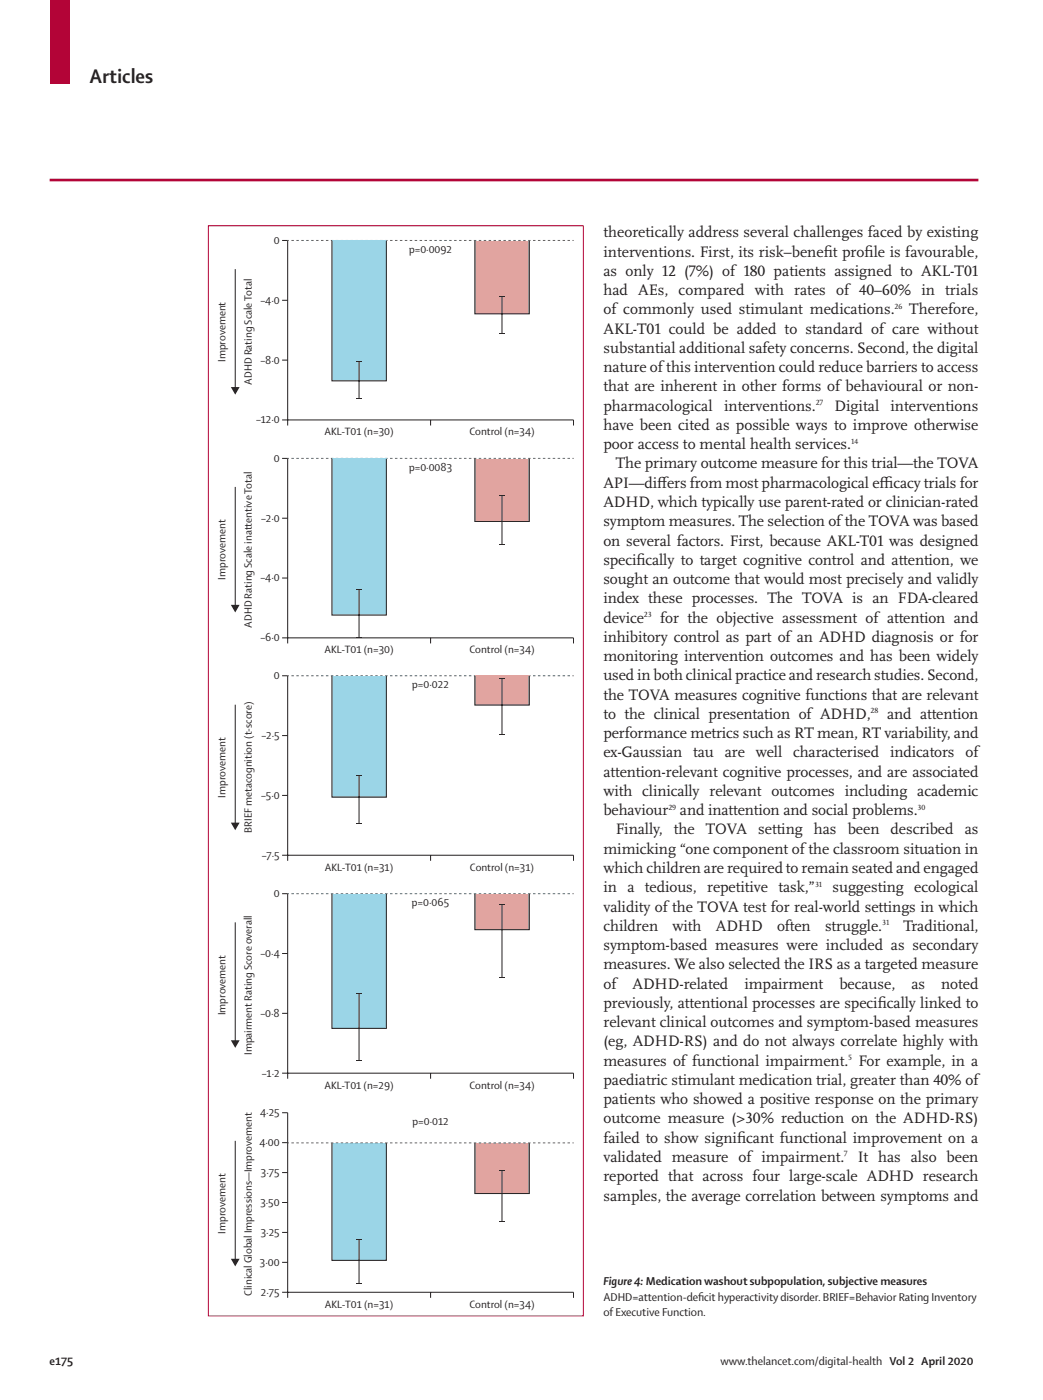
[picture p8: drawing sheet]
<svg xmlns="http://www.w3.org/2000/svg" width="210mm" height="282mm" viewBox="0 0 210 282" stroke-linecap="round" stroke-linejoin="round" font-family="sans-serif">
<defs><g id="words">
<text font-size="4.2" fill="#231f20" x="18" y="16.7">Articles</text>
<g font-size="3.2" fill="#231f20">
<text x="121.5" y="47.8">theoretically address several challenges faced by existing</text>
<text x="121.5" y="51.7">interventions. First, its risk–benef</text>
<text x="165.9" y="51.7">it prof</text>
<text x="174.1" y="51.7">ile is favourable,</text>
<text x="121.5" y="55.6">as only 12 (7%) of 180 patients assigned to AKL-T01</text>
<text x="121.5" y="59.4">had AEs, compared with rates of 40–60% in trials</text>
<text x="121.5" y="63.3">of commonly used stimulant medications.</text>
<text x="183.1" y="63.3">Therefore,</text>
<text x="121.5" y="67.2">AKL-T01 could be added to standard of care without</text>
<text x="121.5" y="71.1">substantial additional safety concerns. Second, the digital</text>
<text x="121.5" y="75">nature of this intervention could reduce barriers to access</text>
<text x="121.5" y="78.8">that are inherent in other forms of behavioural or non-</text>
<text x="121.5" y="82.7">pharmacological</text>
<text x="145.8" y="82.7">interventions.</text>
<text x="168" y="82.7">Digital</text>
<text x="179.3" y="82.7">interventions</text>
<text x="121.5" y="86.6">have been cited as possible ways to improve otherwise</text>
<text x="121.5" y="90.5">poor access to mental health services.</text>
<text x="124" y="94.4">The primary outcome measure for this trial—the TOVA</text>
<text x="121.5" y="98.2">API—dif</text>
<text x="132.3" y="98.2">fers from most pharmacological ef</text>
<text x="177.1" y="98.2">f</text>
<text x="177.1" y="98.2">icacy trials for</text>
<text x="121.5" y="102.1">ADHD, which typically use parent-rated or clinician-rated</text>
<text x="121.5" y="106">symptom measures. The selection of the TOVA was based</text>
<text x="121.5" y="109.9">on several factors. First, because AKL-T01 was designed</text>
<text x="121.5" y="113.8">specif</text>
<text x="128.1" y="113.8">ically to target cognitive control and attention, we</text>
<text x="121.5" y="117.6">sought an outcome that would most precisely and validly</text>
<text x="121.5" y="121.5">index these processes. The TOVA is an FDA-cleared</text>
<text x="121.5" y="125.4">device</text>
<text x="132.9" y="125.4">for the objective assessment of attention and</text>
<text x="121.5" y="129.3">inhibitory control as part of an ADHD diagnosis or for</text>
<text x="121.5" y="133.2">monitoring intervention outcomes and has been widely</text>
<text x="121.5" y="137">used in both clinical practice and research studies. Second,</text>
<text x="121.5" y="140.9">the TOVA measures cognitive functions that are relevant</text>
<text x="121.5" y="148.7">performance metrics such as RT mean, RT variability, and</text>
<text x="121.5" y="144.8">to the clinical presentation of ADHD,</text>
<text x="178.6" y="144.8">and attention</text>
<text x="121.5" y="152.6">ex-Gaussian tau are well characterised indicators of</text>
<text x="121.5" y="156.4">attention-relevant cognitive processes, and are associated</text>
<text x="121.5" y="160.3">with clinically relevant outcomes including academic</text>
<text x="121.5" y="164.2">behaviour</text>
<text x="136.9" y="164.2">and inattention and social problems.</text>
<text x="121.5" y="172">mimicking “one component of the classroom situation in</text>
<text x="124" y="168.1">Finally,</text>
<text x="135.7" y="168.1">the</text>
<text x="142.1" y="168.1">TOVA</text>
<text x="152.7" y="168.1">setting</text>
<text x="163.9" y="168.1">has</text>
<text x="170.7" y="168.1">been</text>
<text x="179.3" y="168.1">described</text>
<text x="194.2" y="168.1">as</text>
<text x="121.5" y="175.9">which children are required to remain seated and engaged</text>
<text x="121.5" y="179.7">in a tedious, repetitive task,”</text>
<text x="167.6" y="179.7">suggesting ecological</text>
<text x="121.5" y="183.6">validity of the TOVA test for real-world settings in which</text>
<text x="121.5" y="187.5">children</text>
<text x="121.5" y="191.4">symptom-based measures were included as secondary</text>
<text x="135.4" y="187.5">with</text>
<text x="144.1" y="187.5">ADHD</text>
<text x="156.5" y="187.5">often</text>
<text x="166.1" y="187.5">struggle.</text>
<text x="181.9" y="187.5">Traditional,</text>
<text x="121.5" y="195.3">measures. We also selected the IRS as a targeted measure</text>
<text x="121.5" y="199.1">of</text>
<text x="121.5" y="203">previously, attentional processes are specif</text>
<text x="127.3" y="199.1">ADHD-related</text>
<text x="149.9" y="199.1">impairment</text>
<text x="169" y="199.1">because,</text>
<text x="176.7" y="203">ically linked to</text>
<text x="183.5" y="199.1">as</text>
<text x="189.5" y="199.1">noted</text>
<text x="121.5" y="206.9">relevant clinical outcomes and symptom-based measures</text>
<text x="121.5" y="210.8">(eg, ADHD-RS) and do not always correlate highly with</text>
<text x="121.5" y="214.7">measures of functional impairment. For example, in a</text>
<text x="121.5" y="218.5">paediatric stimulant medication trial, greater than 40% of</text>
<text x="121.5" y="222.4">patients who showed a positive response on the primary</text>
<text x="121.5" y="226.3">outcome measure (&gt;30% reduction on the ADHD-RS)</text>
<text x="121.5" y="230.2">failed to show signif</text>
<text x="148.4" y="230.2">icant functional improvement on a</text>
<text x="121.5" y="234.1">validated measure of impairment.</text>
<text x="121.5" y="237.9">reported that across four large-scale ADHD research</text>
<text x="172.7" y="234.1">It has also been</text>
<text x="121.5" y="241.8">samples, the average correlation between symptoms and</text>
</g>
<g font-size="2.5" fill="#231f20">
<text x="121.5" y="258.9">Figure 4: Medication washout subpopulation, subjective measures</text>
<text x="121.5" y="262">ADHD=attention-def</text>
<text x="140.6" y="262">icit hyperactivity disorder. BRIEF=Behavior Rating Inventory</text>
<text x="121.5" y="265.1">of Executive Function.</text>
<text x="10" y="274.9">e175</text>
<text x="145.1" y="274.9">www.thelancet.com/digital-health Vol 2 April 2020</text>
</g>
<g font-size="2.3" fill="#231f20">
<text x="55.1" y="49.1">0</text>
<text x="82.4" y="51">p=0·0092</text>
<text x="52.5" y="61.2">–4·0</text>
<text x="45.4" y="72.9" transform="rotate(-90 45.4 72.9)">Improvement</text>
<text x="50.7" y="77.5" transform="rotate(-90 50.7 77.5)">ADHD Rating Scale Total</text>
<text x="52.5" y="73.2">–8·0</text>
<text x="51.6" y="85.3">–12·0</text>
<text x="65.4" y="87.7">AKL-T01 (n=30)</text>
<text x="94.5" y="87.7">Control (n=34)</text>
<text x="55.1" y="93">0</text>
<text x="82.4" y="94.9">p=0·0083</text>
<text x="52.7" y="105.1">–2·0</text>
<text x="45.4" y="116.8" transform="rotate(-90 45.4 116.8)">Improvement</text>
<text x="52.5" y="117.1">–4·0</text>
<text x="50.7" y="126.5" transform="rotate(-90 50.7 126.5)">ADHD Rating Scale inattentiveTotal</text>
<text x="52.5" y="129.2">–6·0</text>
<text x="65.4" y="131.6">AKL-T01 (n=30)</text>
<text x="94.5" y="131.6">Control (n=34)</text>
<text x="55.1" y="136.8">0</text>
<text x="83" y="138.7">p=0·022</text>
<text x="52.7" y="148.9">–2·5</text>
<text x="45.4" y="160.6" transform="rotate(-90 45.4 160.6)">Improvement</text>
<text x="52.7" y="160.9">–5·0</text>
<text x="50.7" y="167.7" transform="rotate(-90 50.7 167.7)">BRIEF metacognition (t-score)</text>
<text x="52.8" y="173">–7·5</text>
<text x="65.4" y="175.4">AKL-T01 (n=31)</text>
<text x="94.6" y="175.4">Control (n=31)</text>
<text x="55.1" y="180.7">0</text>
<text x="82.9" y="182.5">p=0·065</text>
<text x="52.5" y="192.8">–0·4</text>
<text x="45.4" y="204.5" transform="rotate(-90 45.4 204.5)">Improvement</text>
<text x="52.5" y="204.8">–0·8</text>
<text x="50.7" y="212.5" transform="rotate(-90 50.7 212.5)">Impairment Rating Score overall</text>
<text x="52.8" y="216.9">–1·2</text>
<text x="65.3" y="219.3">AKL-T01 (n=29)</text>
<text x="94.5" y="219.3">Control (n=34)</text>
<text x="52.4" y="224.8">4·25</text>
<text x="83" y="226.7">p=0·012</text>
<text x="52.2" y="230.8">4·00</text>
<text x="52.5" y="236.9">3·75</text>
<text x="52.4" y="242.9">3·50</text>
<text x="45.4" y="248.5" transform="rotate(-90 45.4 248.5)">Improvement</text>
<text x="52.5" y="248.9">3·25</text>
<text x="52.3" y="255">3·00</text>
<text x="50.7" y="261.1" transform="rotate(-90 50.7 261.1)">Clinical Global Impressions—Improvement</text>
<text x="52.5" y="261">2·75</text>
<text x="65.4" y="263.4">AKL-T01 (n=31)</text>
<text x="94.5" y="263.4">Control (n=34)</text>
</g>
<g font-size="1.6" fill="#231f20">
<text x="180.1" y="62.2">26</text>
<text x="164.3" y="81.6">27</text>
<text x="171.4" y="89.4">14</text>
<text x="129.6" y="124.3">23</text>
<text x="175.3" y="143.7">28</text>
<text x="134.6" y="163.1">29</text>
<text x="184.7" y="163.1">30</text>
<text x="164.1" y="178.6">31</text>
<text x="177.6" y="186.4">31</text>
<text x="170.8" y="213.5">5</text>
<text x="170" y="232.9">7</text>
</g>
</g></defs>
<path d="M10 -.1h4v16.8h-4z" fill="#b30437"/>
<path d="M10 36.3h187" fill="none" stroke="#b30437" stroke-width=".53"/>
<path d="M42 45.5h75.5v219.6h-75.5z" fill="#fff"/>
<g fill="none" stroke="#231f20" stroke-width=".2">
<path d="M47.4 185.8v24M56.8 180h1.1v37.3M56.8 192.1h1.1M56.8 204.1h1.1M56.8 216.2h58.7v1.1M86.7 216.2v1.1M56.8 224.1h1.1v37.3M56.8 236.2h1.1M56.8 230.2h1.1M56.8 254.3h1.1M56.8 248.2h1.1M56.8 242.2h1.1"/>
<path d="M56.8 260.3h58.7v1.1M86.7 260.3v1.1"/>
</g>
<path d="M46.5 209.5h1.7l-.8 1.6z" fill="#231f20"/>
<path d="M47.4 229.8v24" fill="none" stroke="#231f20" stroke-width=".2"/>
<path d="M46.5 253.6h1.7l-.8 1.5z" fill="#231f20"/>
<path d="M47.4 141.9v24.1" fill="none" stroke="#231f20" stroke-width=".2"/>
<path d="M46.5 165.7h1.7l-.8 1.5z" fill="#231f20"/>
<path d="M47.4 98.1v24" fill="none" stroke="#231f20" stroke-width=".2"/>
<path d="M46.5 121.8h1.7l-.8 1.6z" fill="#231f20"/>
<g fill="none" stroke="#231f20" stroke-width=".2">
<path d="M47.4 54.2v24M56.8 48.4h1.1v37.3M56.8 60.5h1.1M56.8 72.5h1.1M56.8 92.3h1.1v37.3M56.8 84.6h58.7M86.7 84.6v1.1M115.5 84.6v1.1M56.8 104.4h1.1M56.8 116.4h1.1M56.8 136.1h1.1v37.3M56.8 128.5h58.7v1.1"/>
<path d="M86.7 128.5v1.1M56.8 148.2h1.1M56.8 160.2h1.1M56.8 172.3h58.7v1.1M86.7 172.3v1.1"/>
</g>
<path d="M57.9 48.4h.3M115.3 48.4h.2M57.9 92.3h.3M115.3 92.3h.2M57.9 136.1h.3M115.3 136.1h.2M57.9 180h.3M115.3 180h.2" fill="none" stroke="#4d6a74" stroke-width=".2"/>
<path d="M114.8 48.4h-56.4M114.8 92.3h-56.4M114.8 136.1h-56.4M114.8 180h-56.4" fill="none" stroke="#4d6a74" stroke-width=".2" stroke-dasharray=".5 .5" stroke-linecap="butt"/>
<path d="M46.5 78h1.7l-.8 1.5z" fill="#231f20"/>
<path d="M66.8 48.5h11v28.2h-11z" fill="#9bd5e7"/>
<path d="M66.8 48.5v28.2h11v-28.2M72.3 72.8v7.4" fill="none" stroke="#231f20" stroke-width=".2"/>
<g fill="#231f20">
<path d="M71.7 80.1h1.2v.2h-1.2z"/>
<path d="M71.7 72.7h1.2v.1h-1.2z"/>
</g>
<path d="M95.6 48.5h11v14.7h-11z" fill="#e1a4a0"/>
<path d="M95.6 48.5v14.7h11v-14.7M101.1 59.7v7.5" fill="none" stroke="#231f20" stroke-width=".2"/>
<g fill="#231f20">
<path d="M100.5 67.1h1.1v.2h-1.1z"/>
<path d="M100.5 59.6h1.1v.2h-1.1z"/>
</g>
<path d="M66.8 92.4h11v31.5h-11z" fill="#9bd5e7"/>
<path d="M66.8 92.4v31.5h11v-31.5M72.3 118.7v9.7" fill="none" stroke="#231f20" stroke-width=".2"/>
<g fill="#231f20">
<path d="M71.7 128.3h1.2v.2h-1.2z"/>
<path d="M71.7 118.6h1.2v.2h-1.2z"/>
</g>
<path d="M95.6 92.4h11v12.6h-11z" fill="#e1a4a0"/>
<path d="M95.6 92.4v12.6h11v-12.6M101.1 99.7v10" fill="none" stroke="#231f20" stroke-width=".2"/>
<g fill="#231f20">
<path d="M100.5 109.6h1.1v.2h-1.1z"/>
<path d="M100.5 99.6h1.1v.2h-1.1z"/>
</g>
<path d="M66.8 136.1h11v24.5h-11z" fill="#9bd5e7"/>
<path d="M66.8 136.1v24.5h11v-24.5M72.3 156.1v9.7" fill="none" stroke="#231f20" stroke-width=".2"/>
<g fill="#231f20">
<path d="M71.7 165.8h1.2v.1h-1.2z"/>
<path d="M71.7 156.1h1.2v.1h-1.2z"/>
</g>
<path d="M95.6 136.1h11v5.9h-11z" fill="#e1a4a0"/>
<path d="M95.6 136.1v5.9h11v-5.9M101.1 136.8v11.1" fill="none" stroke="#231f20" stroke-width=".2"/>
<g fill="#231f20">
<path d="M100.5 147.8h1.1v.2h-1.1z"/>
<path d="M100.5 136.7h1.1v.1h-1.1z"/>
</g>
<path d="M66.8 180.1h11v27h-11z" fill="#9bd5e7"/>
<path d="M66.8 180.1v27h11v-27M72.3 200.2v13.3" fill="none" stroke="#231f20" stroke-width=".2"/>
<g fill="#231f20">
<path d="M71.7 213.4h1.2v.2h-1.2z"/>
<path d="M71.7 200.1h1.2v.1h-1.2z"/>
</g>
<path d="M95.6 180.1h11v7.2h-11z" fill="#e1a4a0"/>
<path d="M95.6 180.1v7.2h11v-7.2M101.1 182.1v14.8" fill="none" stroke="#231f20" stroke-width=".2"/>
<g fill="#231f20">
<path d="M100.5 196.8h1.1v.2h-1.1z"/>
<path d="M100.5 182h1.1v.2h-1.1z"/>
</g>
<path d="M66.8 230.2h11v23.7h-11z" fill="#9bd5e7"/>
<path d="M66.8 230.2v23.7h11v-23.7M72.3 249.6v8.9" fill="none" stroke="#231f20" stroke-width=".2"/>
<g fill="#231f20">
<path d="M71.7 258.4h1.2v.2h-1.2z"/>
<path d="M71.7 249.5h1.2v.2h-1.2z"/>
</g>
<path d="M95.6 230.2h11v10.2h-11z" fill="#e1a4a0"/>
<path d="M95.6 230.2v10.2h11v-10.2M101.1 235.8v10.2" fill="none" stroke="#231f20" stroke-width=".2"/>
<g fill="#231f20">
<path d="M100.5 245.9h1.1v.2h-1.1z"/>
<path d="M100.5 235.7h1.1v.2h-1.1z"/>
</g>
<path d="M57.9 230.2h.3M115.3 230.2h.2" fill="none" stroke="#4d6a74" stroke-width=".2"/>
<path d="M114.8 230.2h-56.4" fill="none" stroke="#4d6a74" stroke-width=".2" stroke-dasharray=".5 .5" stroke-linecap="butt"/>
<path d="M42 45.5h75.5v219.6h-75.5z" fill="none" stroke="#b30437" stroke-width=".2"/>
<use href="#words"/>
</svg>
